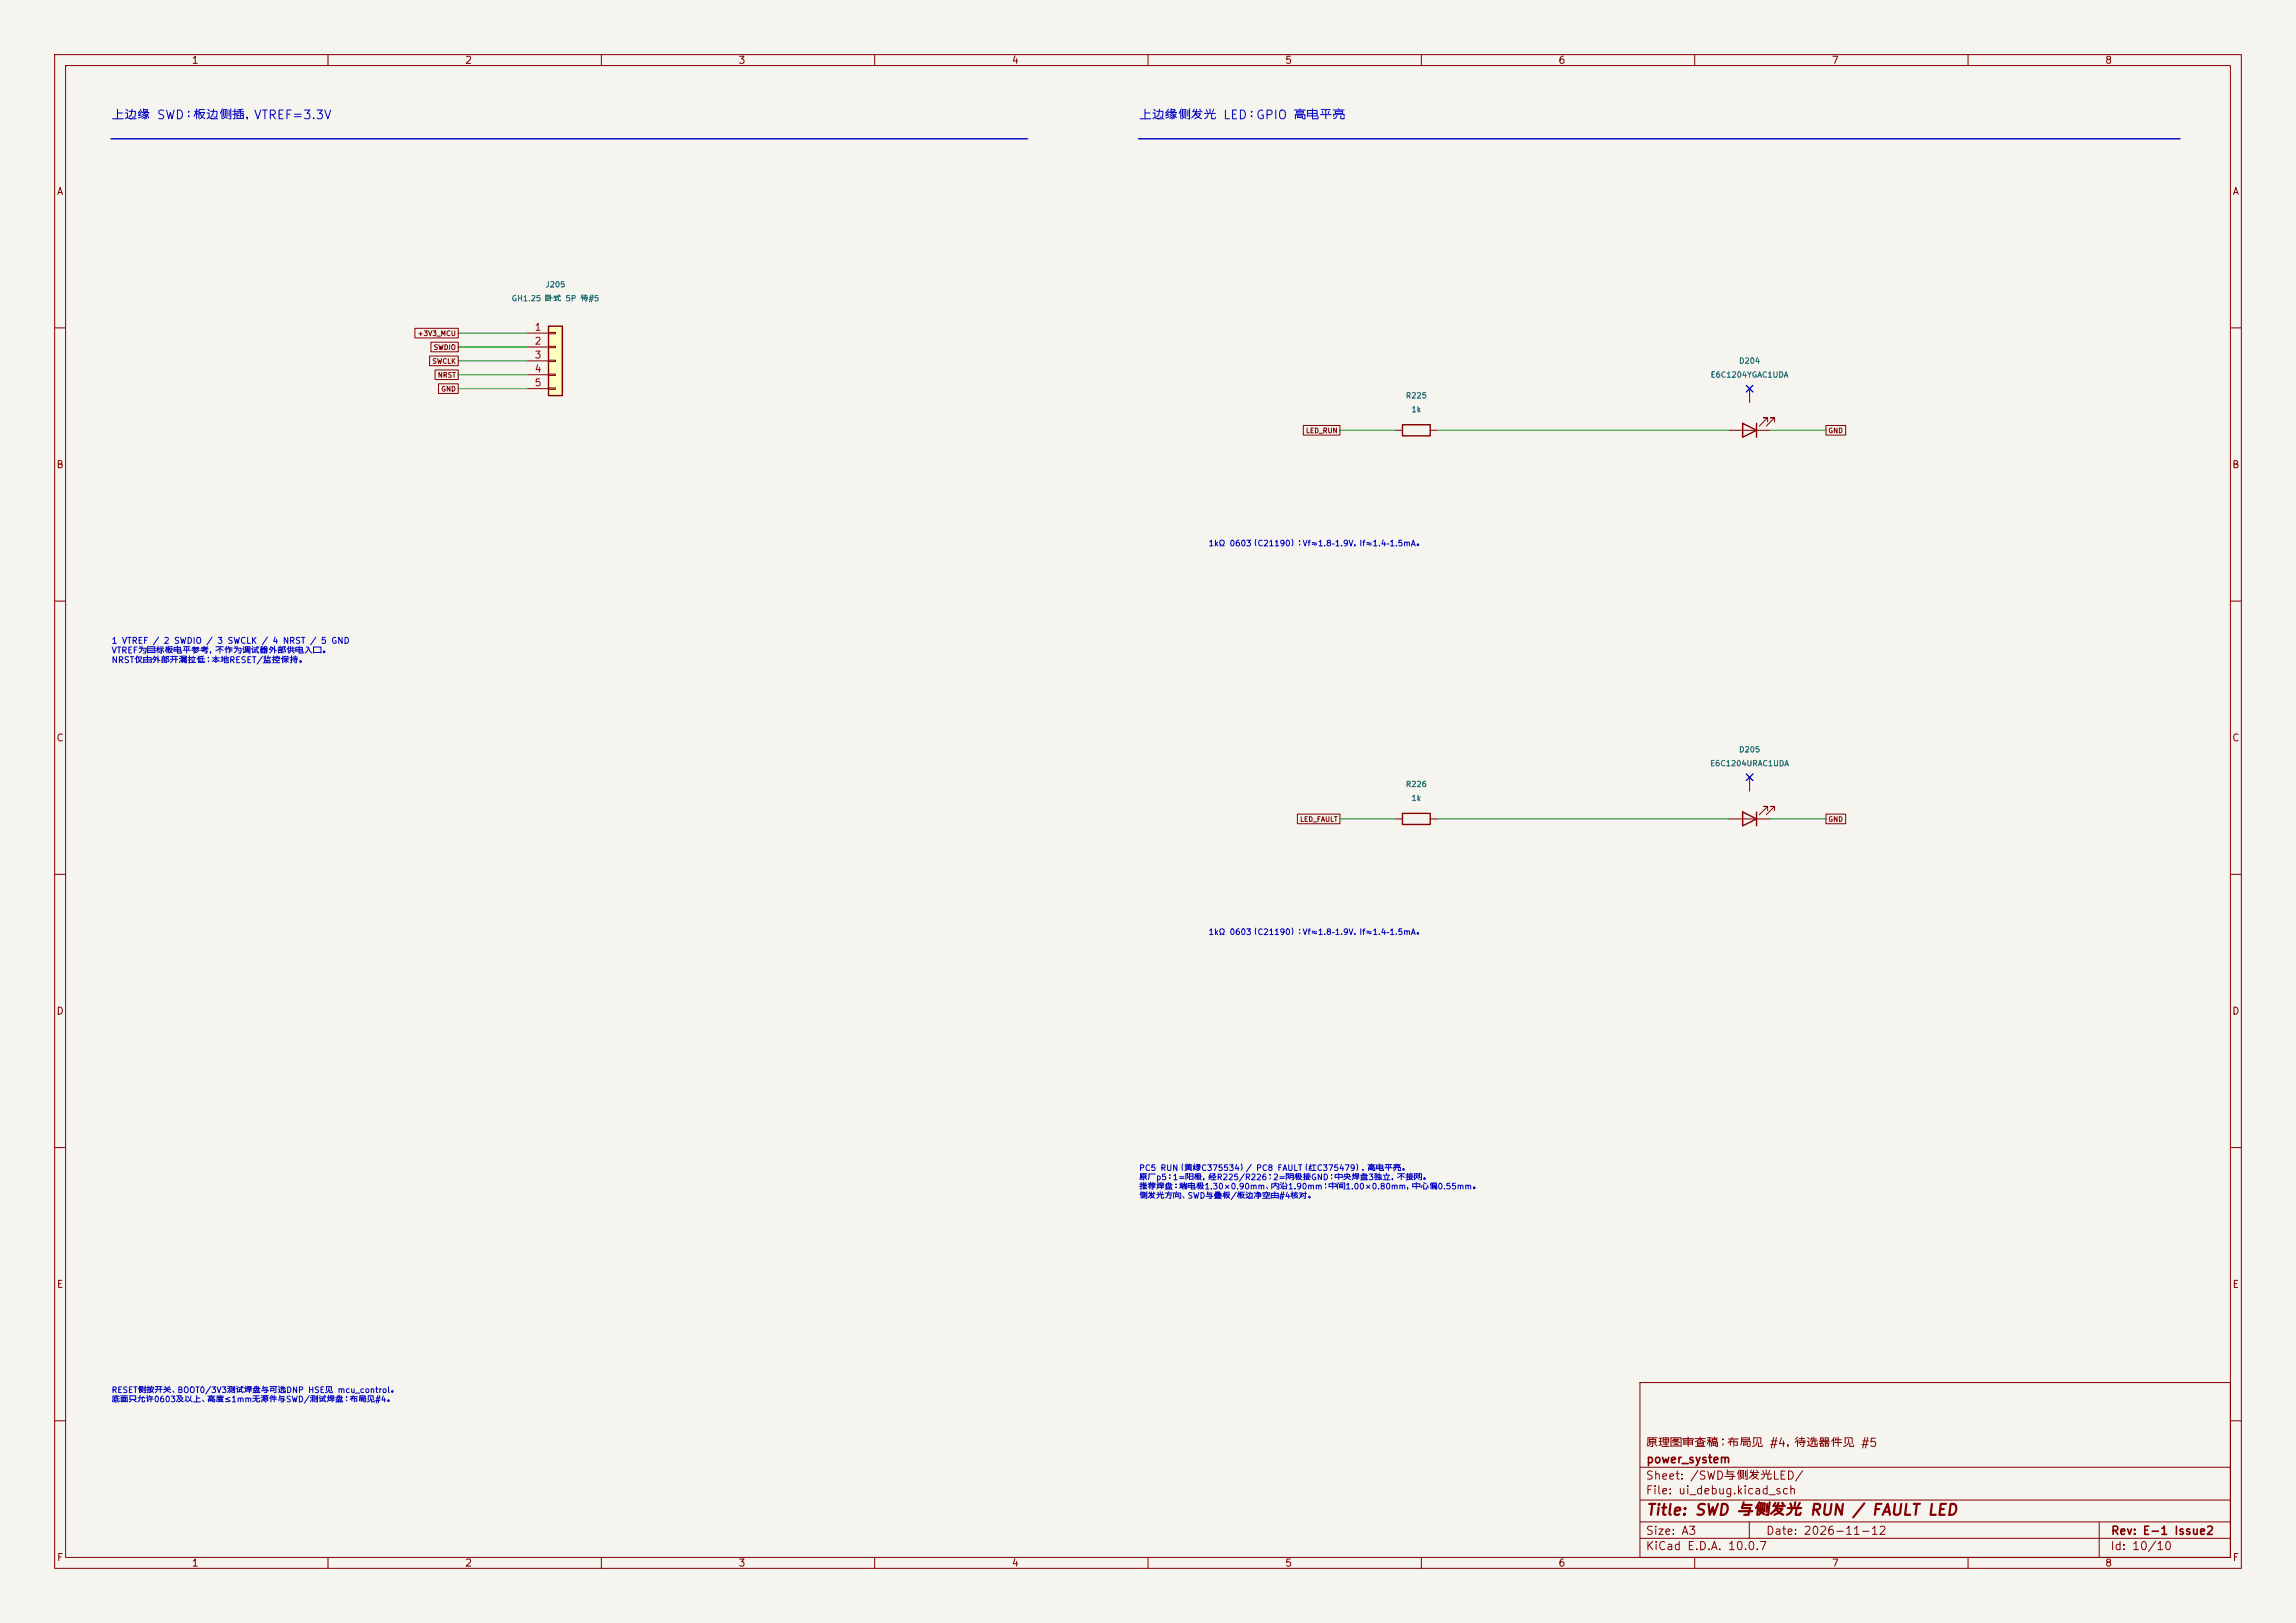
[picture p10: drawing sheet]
<svg xmlns="http://www.w3.org/2000/svg" width="420mm" height="297mm" viewBox="0 0 420 297" stroke-linecap="round" stroke-linejoin="round" font-family="sans-serif">
<defs><g id="words">
<text font-size="2" fill="#840000" x="301" y="277.8">Title: SWD 与侧发光 RUN / FAULT LED</text>
<g font-size="1.6" fill="#0000c2">
<text x="20.3" y="22.2">上边缘 SWD：板边侧插，VTREF=3.3V</text>
<text x="208.2" y="22.2">上边缘侧发光 LED：GPIO 高电平亮</text>
</g>
<g font-size="1.5" fill="#840000">
<text x="300.9" y="265.1">原理图审查稿；布局见 #4，待选器件见 #5</text>
<text x="301" y="268.1">power_system</text>
<text x="300.9" y="273.8">File: ui_debug.kicad_sch</text>
<text x="300.9" y="271.1">Sheet: /SWD与侧发光LED/</text>
<text x="300.9" y="281.2">Size: A3</text>
<text x="322.9" y="281.2">Date: 2026-11-12</text>
<text x="386" y="281.2">Rev: E-1 Issue2</text>
<text x="300.9" y="284">KiCad E.D.A. 10.0.7</text>
<text x="385.9" y="284">Id: 10/10</text>
</g>
<g font-size="1.3" fill="#840000">
<text x="35" y="12">1</text>
<text x="85" y="12">2</text>
<text x="135" y="12">3</text>
<text x="185" y="12">4</text>
<text x="235" y="12">5</text>
<text x="285" y="12">6</text>
<text x="335" y="12">7</text>
<text x="385" y="12">8</text>
<text x="10.3" y="36">A</text>
<text x="408.3" y="36">A</text>
<text x="10.2" y="86">B</text>
<text x="408.2" y="86">B</text>
<text x="10.2" y="136">C</text>
<text x="408.2" y="136">C</text>
<text x="10.2" y="186">D</text>
<text x="408.2" y="186">D</text>
<text x="10.3" y="236">E</text>
<text x="408.3" y="236">E</text>
<text x="10.3" y="286">F</text>
<text x="35" y="287">1</text>
<text x="85" y="287">2</text>
<text x="135" y="287">3</text>
<text x="185" y="287">4</text>
<text x="235" y="287">5</text>
<text x="285" y="287">6</text>
<text x="335" y="287">7</text>
<text x="385" y="287">8</text>
<text x="408.3" y="286">F</text>
</g>
<g font-size="1.3" fill="#a90000">
<text x="97.7" y="60.8">1</text>
<text x="97.7" y="63.4">2</text>
<text x="97.7" y="65.9">3</text>
<text x="97.7" y="68.4">4</text>
<text x="97.7" y="71">5</text>
</g>
<g font-size="1.1" fill="#0000c2">
<text x="221" y="100.2">1kΩ 0603（C21190）；Vf≈1.8–1.9V，If≈1.4–1.5mA。</text>
<text x="20.3" y="118.1">1 VTREF / 2 SWDIO / 3 SWCLK / 4 NRST / 5 GND</text>
<text x="20.3" y="119.8">VTREF为目标板电平参考，不作为调试器外部供电入口。</text>
<text x="20.3" y="121.6">NRST仅由外部开漏拉低；本地RESET/监控保持。</text>
<text x="221" y="171.3">1kΩ 0603（C21190）；Vf≈1.8–1.9V，If≈1.4–1.5mA。</text>
<text x="208.3" y="214.5">PC5 RUN（黄绿C375534）/ PC8 FAULT（红C375479），高电平亮。</text>
<text x="208.3" y="216.2">原厂p5：1=阳极，经R225/R226；2=阴极接GND；中央焊盘3独立，不接网。</text>
<text x="208.3" y="217.9">推荐焊盘：端电极1.30×0.90mm、内沿1.90mm；中间1.00×0.80mm，中心偏0.55mm。</text>
<text x="208.3" y="219.6">侧发光方向、SWD与叠板/板边净空由#4核对。</text>
<text x="20.3" y="255.2">RESET侧按开关、BOOT0/3V3测试焊盘与可选DNP HSE见 mcu_control。</text>
<text x="20.3" y="256.8">底面只允许0603及以上、高度≤1mm无源件与SWD/测试焊盘；布局见#4。</text>
</g>
<g font-size="1" fill="#006464">
<text x="99.7" y="52.8">J205</text>
<text x="93.5" y="55.4">GH1.25 卧式 5P 待#5</text>
<text x="312.8" y="69.3">E6C1204YGAC1UDA</text>
<text x="318" y="66.8">D204</text>
<text x="257.1" y="73.1">R225</text>
<text x="258.1" y="75.7">1k</text>
<text x="318" y="137.9">D205</text>
<text x="312.7" y="140.5">E6C1204URAC1UDA</text>
<text x="257.1" y="144.3">R226</text>
<text x="258.1" y="146.8">1k</text>
</g>
<g font-size=".9" fill="#840000">
<text x="76.3" y="61.7">+3V3_MCU</text>
<text x="79.2" y="64.2">SWDIO</text>
<text x="79" y="66.8">SWCLK</text>
<text x="80" y="69.3">NRST</text>
<text x="80.6" y="71.8">GND</text>
<text x="238.8" y="79.5">LED_RUN</text>
<text x="334.4" y="79.5">GND</text>
<text x="237.7" y="150.6">LED_FAULT</text>
<text x="334.4" y="150.6">GND</text>
</g>
</g></defs>
<path d="M0 0h420v297h-420z" fill="#f5f4ef" stroke="#f5f4ef" stroke-width=".18"/>
<g fill="none" stroke="#840000" stroke-width=".18">
<path d="M10 10h400v277h-400zM12 12h396v273h-396zM60 10v2M110 10v2M160 10v2M210 10v2M260 10v2M310 10v2M360 10v2M10 60h2M255.3 78.7h1.2M261.6 78.7h1.3"/>
<path d="M316.2 78.7h7.6M320 71.1v2.6M323.3 77.2v-.7h-.7h.7l-1.5 1.5M324.6 77.2v-.7h-.8h.8l-1.5 1.5M408 60h2M10 110h2M408 110h2M10 160h2M408 160h2M10 210h2M408 210h2M300 253h108v32h-108z"/>
<path d="M10 260h2M300 278.5h108M300 274.5h108M300 268.5h108M320 278.5v3M384 278.5v6.5M408 260h2M60 285v2M110 285v2M160 285v2M210 285v2M260 285v2"/>
<path d="M300 281.5h108M310 285v2M360 285v2"/>
</g>
<path d="M256.5 77.7h5.1v2.1h-5.1zM318.8 77.5l2.5 1.2-2.5 1.3zM321.3 77.5v2.5" fill="none" stroke="#840000" stroke-width=".25"/>
<path d="M100.3 59.7h2.6v12.7h-2.6z" fill="#ffffc2"/>
<path d="M100.3 59.7h2.6v12.7h-2.6zM256.5 148.8h5.1v2.1h-5.1zM318.8 148.6l2.5 1.3-2.5 1.2zM321.3 148.6v2.5" fill="none" stroke="#840000" stroke-width=".25"/>
<g fill="none" stroke="#840000" stroke-width=".18">
<path d="M75.9 60.1h7.9v1.7h-7.9zM78.6 65.2h5.2v1.7h-5.2zM78.8 62.6h5v1.8h-5zM79.6 67.7h4.2v1.8h-4.2zM80.2 70.2h3.6v1.8h-3.6zM96.5 61h3.8M96.5 63.5h3.8M96.5 66h3.8M96.5 68.6h3.8M96.5 71.1h3.8M100.3 60.8h1.3v.3h-1.3zM100.3 63.4h1.3v.2h-1.3z"/>
<path d="M100.3 65.9h1.3v.3h-1.3zM100.3 68.5h1.3v.2h-1.3zM100.3 71h1.3v.2h-1.3zM238.4 77.9h6.7v1.7h-6.7zM334 77.9h3.6v1.7h-3.6zM237.3 149h7.8v1.7h-7.8zM255.3 149.9h1.2M261.6 149.9h1.3M316.2 149.9h7.6M320 142.2v2.6M323.3 148.3v-.7h-.7h.7l-1.5 1.5M324.6 148.3v-.7h-.8h.8l-1.5 1.5"/>
<path d="M334 149h3.6v1.7h-3.6z"/>
</g>
<path d="M20.3 25.4h167.7M208.3 25.4h190.5" fill="none" stroke="#0000c2" stroke-width=".25"/>
<path d="M83.8 71.1h12.7M83.8 61h12.7M83.8 68.6h12.7M83.8 66h12.7M83.8 63.5h12.7M245.1 78.7h10.2M262.9 78.7h53.3M323.8 78.7h10.2M245.1 149.9h10.2M262.9 149.9h53.3M323.8 149.9h10.2" fill="none" stroke="#009600" stroke-width=".18"/>
<path d="M319.4 70.5l1.2 1.2M320.6 70.5l-1.2 1.2M319.4 141.6l1.2 1.2M320.6 141.6l-1.2 1.2" fill="none" stroke="#000084" stroke-width=".18"/>
<use href="#words"/>
</svg>
